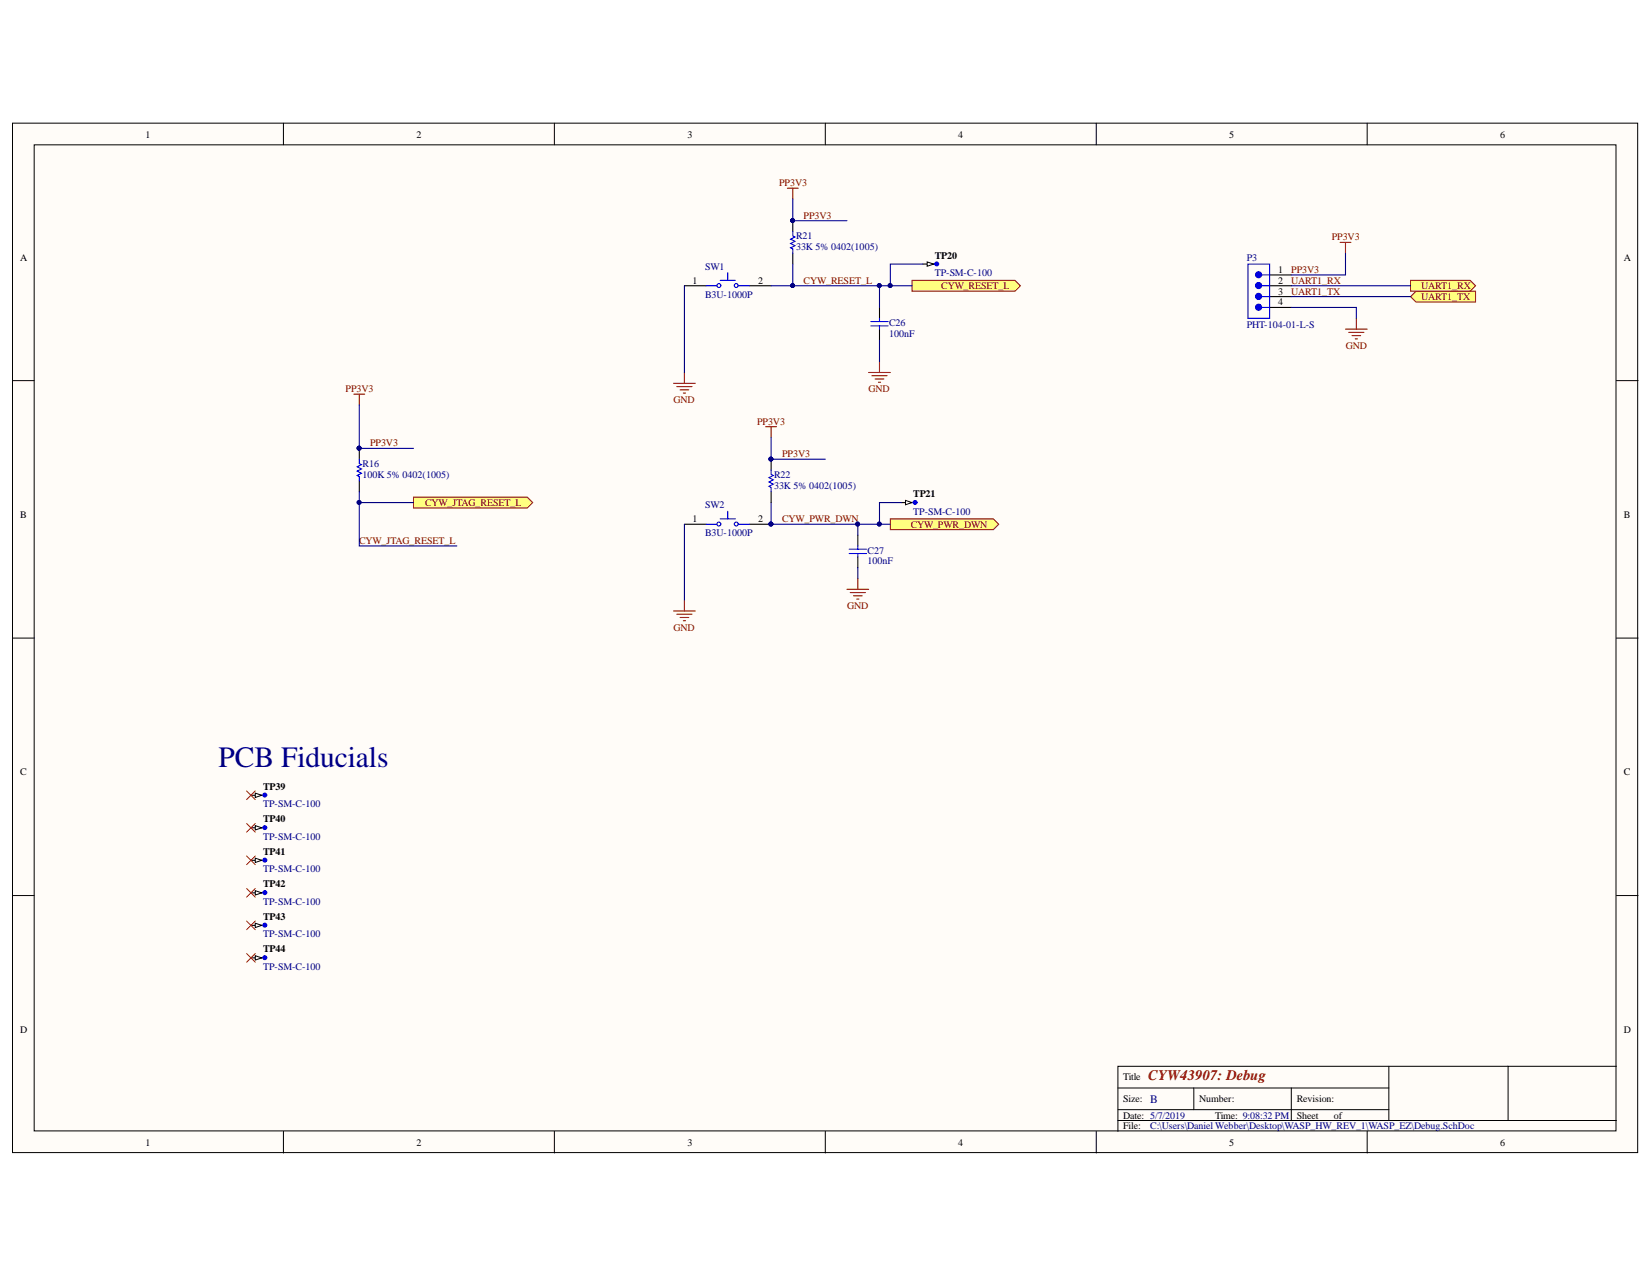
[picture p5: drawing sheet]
<svg xmlns="http://www.w3.org/2000/svg" width="279mm" height="216mm" viewBox="0 0 279 216" stroke-linecap="round" stroke-linejoin="round" font-family="sans-serif">
<defs><g id="words">
<text font-size="5" fill="#000080" x="37" y="129.7">PCB Fiducials</text>
<text font-size="2.5" fill="#800000" x="194.2" y="182.7">CYW43907: Debug</text>
<text font-size="1.9" fill="#000080" x="194.5" y="186.5">B</text>
<g font-size="1.7">
<text x="24.6" y="23.3">1</text>
<text x="70.5" y="23.3">2</text>
<text x="116.3" y="23.3">3</text>
<text x="162.1" y="23.3">4</text>
<text x="207.9" y="23.3">5</text>
<text x="253.7" y="23.3">6</text>
<text x="3.4" y="44.1">A</text>
<text x="117.1" y="47.9">1</text>
<text x="128.2" y="47.9">2</text>
<text x="158.1" y="43.7">TP20</text>
<text x="216.2" y="46.1">1</text>
<text x="216.2" y="47.9">2</text>
<text x="274.6" y="44.1">A</text>
<text x="216.2" y="49.8">3</text>
<text x="216.2" y="51.6">4</text>
<text x="3.4" y="87.6">B</text>
<text x="117.1" y="88.3">1</text>
<text x="128.2" y="88.3">2</text>
<text x="154.4" y="84.1">TP21</text>
<text x="274.6" y="87.6">B</text>
<text x="3.4" y="131.1">C</text>
<text x="274.6" y="131.1">C</text>
<text x="44.5" y="133.5">TP39</text>
<text x="44.5" y="139">TP40</text>
<text x="44.5" y="144.5">TP41</text>
<text x="44.5" y="150">TP42</text>
<text x="44.5" y="155.5">TP43</text>
<text x="44.5" y="161">TP44</text>
<text x="3.4" y="174.6">D</text>
<text x="274.6" y="174.6">D</text>
<text x="190" y="182.7">Title</text>
<text x="190" y="186.3">Size:</text>
<text x="190" y="189.1">Date: 5/7/2019</text>
<text x="190" y="190.9">File:</text>
<text x="202.8" y="186.3">Number:</text>
<text x="205.5" y="189.1">Time: 9:08:32 PM</text>
<text x="219.3" y="186.3">Revision:</text>
<text x="219.3" y="189.1">Sheet</text>
<text x="225.6" y="189.1">of</text>
<text x="24.6" y="193.7">1</text>
<text x="70.5" y="193.7">2</text>
<text x="116.3" y="193.7">3</text>
<text x="162.1" y="193.7">4</text>
<text x="207.9" y="193.7">5</text>
<text x="253.7" y="193.7">6</text>
</g>
<g font-size="1.7" fill="#800000">
<text x="131.8" y="31.5">PP3V3</text>
<text x="135.9" y="37">PP3V3</text>
<text x="225.2" y="40.6">PP3V3</text>
<text x="135.9" y="47.9">CYW_RESET_L</text>
<text x="218.4" y="46.1">PP3V3</text>
<text x="218.4" y="47.9">UART1_RX</text>
<text x="159.2" y="48.9">CYW_RESET_L</text>
<text x="218.4" y="49.8">UART1_TX</text>
<text x="240.4" y="50.7">UART1_TX</text>
<text x="240.4" y="48.9">UART1_RX</text>
<text x="227.6" y="58.9">GND</text>
<text x="58.4" y="66.3">PP3V3</text>
<text x="113.9" y="68.1">GND</text>
<text x="128.1" y="71.8">PP3V3</text>
<text x="146.9" y="66.3">GND</text>
<text x="62.6" y="75.4">PP3V3</text>
<text x="132.3" y="77.3">PP3V3</text>
<text x="71.9" y="85.5">CYW_JTAG_RESET_L</text>
<text x="132.3" y="88.3">CYW_PWR_DWN</text>
<text x="154" y="89.2">CYW_PWR_DWN</text>
<text x="60.7" y="91.9">CYW_JTAG_RESET_L</text>
<text x="113.9" y="106.6">GND</text>
<text x="143.3" y="102.9">GND</text>
</g>
<g font-size="1.7" fill="#000080">
<text x="134.7" y="40.4">R21</text>
<text x="119.3" y="45.6">SW1</text>
<text x="134.7" y="42.3">33K 5% 0402(1005)</text>
<text x="158.1" y="46.7">TP-SM-C-100</text>
<text x="210.9" y="44.1">P3</text>
<text x="119.3" y="50.3">B3U-1000P</text>
<text x="150.4" y="55.1">C26</text>
<text x="150.4" y="56.9">100nF</text>
<text x="210.9" y="55.5">PHT-104-01-L-S</text>
<text x="61.3" y="78.9">R16</text>
<text x="61.3" y="80.8">100K 5% 0402(1005)</text>
<text x="130.9" y="80.8">R22</text>
<text x="130.9" y="82.6">33K 5% 0402(1005)</text>
<text x="119.3" y="85.9">SW2</text>
<text x="154.4" y="87">TP-SM-C-100</text>
<text x="119.3" y="90.7">B3U-1000P</text>
<text x="146.7" y="93.6">C27</text>
<text x="146.7" y="95.4">100nF</text>
<text x="44.5" y="136.5">TP-SM-C-100</text>
<text x="44.5" y="142">TP-SM-C-100</text>
<text x="44.5" y="147.5">TP-SM-C-100</text>
<text x="44.5" y="153">TP-SM-C-100</text>
<text x="44.5" y="158.5">TP-SM-C-100</text>
<text x="44.5" y="164">TP-SM-C-100</text>
<text x="194.5" y="190.9">C:\Users\Daniel Webber\Desktop\WASP_HW_REV_1\WASP_EZ\Debug.SchDoc</text>
</g>
</g></defs>
<g fill="#fffcf8" stroke="#000" stroke-width=".17">
<path d="M2.1 20.8h274.9v174.1h-274.9z"/>
<path d="M5.8 24.5h267.5v166.7h-267.5z"/>
</g>
<g fill="none" stroke="#000" stroke-width=".17">
<path d="M47.9 20.8v3.7M93.8 20.8v3.7M139.6 20.8v3.7M185.4 20.8v3.7M231.2 20.8v3.7M2.1 64.4h3.7M273.4 64.4h3.7M2.1 107.9h3.7M273.4 107.9h3.7M2.1 151.4h3.7M273.4 151.4h3.7M47.9 191.3v3.6"/>
<path d="M93.8 191.3v3.6M139.6 191.3v3.6M185.4 191.3v3.6M189.1 183.9h45.8M189.1 189.4h84.3M189.1 187.6h45.8M201.9 183.9v3.7M218.4 183.9v5.5M231.2 191.3v3.6M234.9 180.3v9.1M255.1 180.3h-66v11M273.4 180.3h-18.3v9.1"/>
</g>
<path d="M214.7 46.5h3.7M214.7 48.3h3.7M214.7 50.1h3.7M214.7 52h3.7" fill="none" stroke="#000" stroke-width=".18"/>
<path d="M211.1 44.6h3.6v9.2h-3.6zM213.4 48.3h1.3M213.4 46.5h1.3M213.4 52h1.3M213.4 50.1h1.3" fill="none" stroke="#00f" stroke-width=".18"/>
<g fill="#00f" stroke="#00f" stroke-width=".18">
<circle cx="212.9" cy="48.3" r=".51"/>
<circle cx="212.9" cy="46.5" r=".51"/>
<circle cx="212.9" cy="51.9" r=".51"/>
<circle cx="212.9" cy="50.1" r=".51"/>
</g>
<path d="M226.6 41h1.9M227.6 55.6h3.6M227.6 41v1.8M228.1 56.2h2.6M228.7 56.7h1.4M229.2 57.3h.4M229.4 53.8v1.8" fill="none" stroke="#800000" stroke-width=".18"/>
<g fill="#ffff80" stroke="#800000" stroke-width=".17">
<path d="M238.6 50.1l.9-.9h10.1v1.9h-10.1z" fill-rule="evenodd"/>
<path d="M238.6 47.4h10l1 .9-1 .9h-10z" fill-rule="evenodd"/>
<path d="M69.9 84.1h19.3l.9 .9-.9 .9h-19.3z" fill-rule="evenodd"/>
</g>
<path d="M60.8 75.8v1.8M60.8 81.3v1.8" fill="none" stroke="#000" stroke-width=".18"/>
<circle cx="60.7" cy="75.8" r=".33" fill="#000080" stroke="#000080" stroke-width=".17"/>
<path d="M60.8 77.6v.8l.3 .2-.7 .3 .7 .4-.7 .4 .7 .3-.7 .4 .4 .2v.7" fill="none" stroke="#00f" stroke-width=".18"/>
<path d="M59.9 66.6h1.8M60.8 66.6v1.9" fill="none" stroke="#800000" stroke-width=".18"/>
<path d="M154.2 47.4h17.5l.9 .9-.9 .9h-17.5z" fill-rule="evenodd" fill="#ffff80" stroke="#800000" stroke-width=".17"/>
<g fill="none" stroke="#800000" stroke-width=".18">
<path d="M133.2 31.8h1.8M134.1 31.8v1.9M113.9 64.8h3.7M114.5 65.4h2.5M115 65.9h1.5M115.6 66.5h.3M115.8 63v1.8M129.5 72.1h1.8M130.4 72.1v1.9M146.9 63h3.7M147.5 63.5h2.5M148 64.1h1.5"/>
<path d="M148.6 64.6h.3M148.7 61.1v1.9M143.2 99.6h3.7M145.1 97.8v1.8M113.9 103.3h3.7M114.5 103.8h2.5M115 104.4h1.5M115.6 104.9h.3M115.8 101.5v1.8M143.8 100.2h2.6M144.3 100.7h1.5M144.9 101.3h.4"/>
</g>
<path d="M150.6 87.7h17.4l.9 .9-.9 1h-17.4z" fill-rule="evenodd" fill="#ffff80" stroke="#800000" stroke-width=".17"/>
<path d="M156.1 44.6h1.8" fill="none" stroke="#000" stroke-width=".18"/>
<path d="M156.8 44.3l1.1 .3-1.1 .4z" fill="#fffcf8"/>
<path d="M156.8 44.3l1.1 .3-1.1 .4z" fill="none" stroke="#000" stroke-width=".17"/>
<circle cx="158.4" cy="44.6" r=".33" fill="#00f" stroke="#00f" stroke-width=".18"/>
<path d="M152.4 85h1.8" fill="none" stroke="#000" stroke-width=".18"/>
<path d="M153.1 84.6l1.1 .4-1.1 .3z" fill="#fffcf8"/>
<path d="M153.1 84.6l1.1 .4-1.1 .3z" fill="none" stroke="#000" stroke-width=".17"/>
<circle cx="154.8" cy="84.9" r=".33" fill="#00f" stroke="#00f" stroke-width=".18"/>
<g fill="none" stroke="#000" stroke-width=".18">
<path d="M134.1 37.3v1.9M115.8 48.3h3.6M126.8 48.3h3.6M134.1 42.8v1.8M148.7 52v1.8M148.7 55.6v1.9M130.4 77.6v1.9M115.8 88.6h3.6M126.8 88.6h3.6M130.4 83.1v1.9M145.1 90.5v1.8M145.1 94.1v1.9"/>
<path d="M42.4 145.5h1.9"/>
</g>
<g fill="#000080" stroke="#000080" stroke-width=".17">
<circle cx="134.1" cy="37.3" r=".33"/>
<circle cx="130.4" cy="77.6" r=".33"/>
<circle cx="130.4" cy="88.6" r=".33"/>
<circle cx="60.7" cy="75.8" r=".33"/>
<circle cx="60.7" cy="84.9" r=".33"/>
<circle cx="134" cy="48.3" r=".33"/>
<circle cx="145" cy="88.6" r=".33"/>
<circle cx="148.7" cy="88.6" r=".33"/>
<circle cx="148.7" cy="48.3" r=".33"/>
<circle cx="150.5" cy="48.3" r=".33"/>
</g>
<g fill="none" stroke="#00f" stroke-width=".18">
<path d="M134.1 39.2v.7l.4 .2-.8 .3 .8 .4-.8 .4 .8 .3-.8 .4 .4 .2v.7M119.4 48.3h1.9M121.8 47.4h2.6M123.1 46.1v1.3M124.9 48.3h1.9M147.3 54.4h2.9M147.3 55.1h2.9M148.7 53.8v.6M148.7 55.1v.5M130.4 79.5v.7l.4 .2-.7 .4 .7 .3-.7 .4 .7 .4-.7 .3 .3 .2v.7M119.4 88.6h1.9M121.8 87.7h2.6"/>
<path d="M123.1 86.4v1.3M124.9 88.6h1.9M143.6 92.9h2.9M143.6 93.6h2.9M145.1 92.3v.6M145.1 93.6v.5"/>
<circle cx="121.6" cy="48.3" r=".33"/>
<circle cx="124.5" cy="48.3" r=".33"/>
<circle cx="121.6" cy="88.6" r=".33"/>
<circle cx="124.5" cy="88.6" r=".33"/>
</g>
<g fill="none" stroke="#000080" stroke-width=".18">
<path d="M134.1 33.7v3.6h9.1M115.8 48.3v14.7M134.1 44.6v3.7M148.7 48.3v3.7M148.7 57.5v3.6M150.6 48.3h3.6M156.1 44.6h-5.5v3.7h-20.2M218.4 52h11v1.8M218.4 50.1h20.2M218.4 48.3h20.2M227.6 42.8v3.7h-9.2M60.8 68.5v7.3h9.1"/>
<path d="M130.4 74v3.6h9.2M60.8 83.1v1.9h9.1M60.8 85v7.3h16.5M115.8 88.6v12.9M130.4 85v3.6h20.2M145.1 88.6v1.9M145.1 96v1.8M152.4 85h-3.7v3.6"/>
</g>
<path d="M43.2 145.1l1.1 .4-1.1 .3z" fill="#fffcf8"/>
<path d="M43.2 145.1l1.1 .4-1.1 .3z" fill="none" stroke="#000" stroke-width=".17"/>
<circle cx="44.8" cy="145.4" r=".33" fill="#00f" stroke="#00f" stroke-width=".18"/>
<path d="M42.4 151h1.9" fill="none" stroke="#000" stroke-width=".18"/>
<path d="M43.2 150.6l1.1 .4-1.1 .3z" fill="#fffcf8"/>
<path d="M43.2 150.6l1.1 .4-1.1 .3z" fill="none" stroke="#000" stroke-width=".17"/>
<circle cx="44.8" cy="150.9" r=".33" fill="#00f" stroke="#00f" stroke-width=".18"/>
<path d="M42.4 140h1.9" fill="none" stroke="#000" stroke-width=".18"/>
<path d="M43.2 139.6l1.1 .4-1.1 .3z" fill="#fffcf8"/>
<path d="M43.2 139.6l1.1 .4-1.1 .3z" fill="none" stroke="#000" stroke-width=".17"/>
<circle cx="44.8" cy="139.9" r=".33" fill="#00f" stroke="#00f" stroke-width=".18"/>
<path d="M42.4 134.5h1.9" fill="none" stroke="#000" stroke-width=".18"/>
<path d="M43.2 134.1l1.1 .4-1.1 .3z" fill="#fffcf8"/>
<path d="M43.2 134.1l1.1 .4-1.1 .3z" fill="none" stroke="#000" stroke-width=".17"/>
<circle cx="44.8" cy="134.4" r=".33" fill="#00f" stroke="#00f" stroke-width=".18"/>
<path d="M42.4 156.5h1.9" fill="none" stroke="#000" stroke-width=".18"/>
<path d="M43.2 156.1l1.1 .4-1.1 .3z" fill="#fffcf8"/>
<path d="M43.2 156.1l1.1 .4-1.1 .3z" fill="none" stroke="#000" stroke-width=".17"/>
<circle cx="44.8" cy="156.4" r=".33" fill="#00f" stroke="#00f" stroke-width=".18"/>
<path d="M42.4 161.9h1.9" fill="none" stroke="#000" stroke-width=".18"/>
<path d="M43.2 161.6l1.1 .3-1.1 .4z" fill="#fffcf8"/>
<path d="M43.2 161.6l1.1 .3-1.1 .4z" fill="none" stroke="#000" stroke-width=".17"/>
<circle cx="44.8" cy="161.9" r=".33" fill="#00f" stroke="#00f" stroke-width=".18"/>
<path d="M41.7 133.7l1.5 1.5M41.7 139.2l1.5 1.5M43.2 133.7l-1.5 1.5M43.2 139.2l-1.5 1.5M41.7 144.7l1.5 1.5M41.7 150.2l1.5 1.5M41.7 155.7l1.5 1.5M43.2 144.7l-1.5 1.5M43.2 150.2l-1.5 1.5M43.2 155.7l-1.5 1.5M41.7 161.2l1.5 1.5M43.2 161.2l-1.5 1.5" fill="none" stroke="#f00" stroke-width=".17"/>
<use href="#words"/>
</svg>
